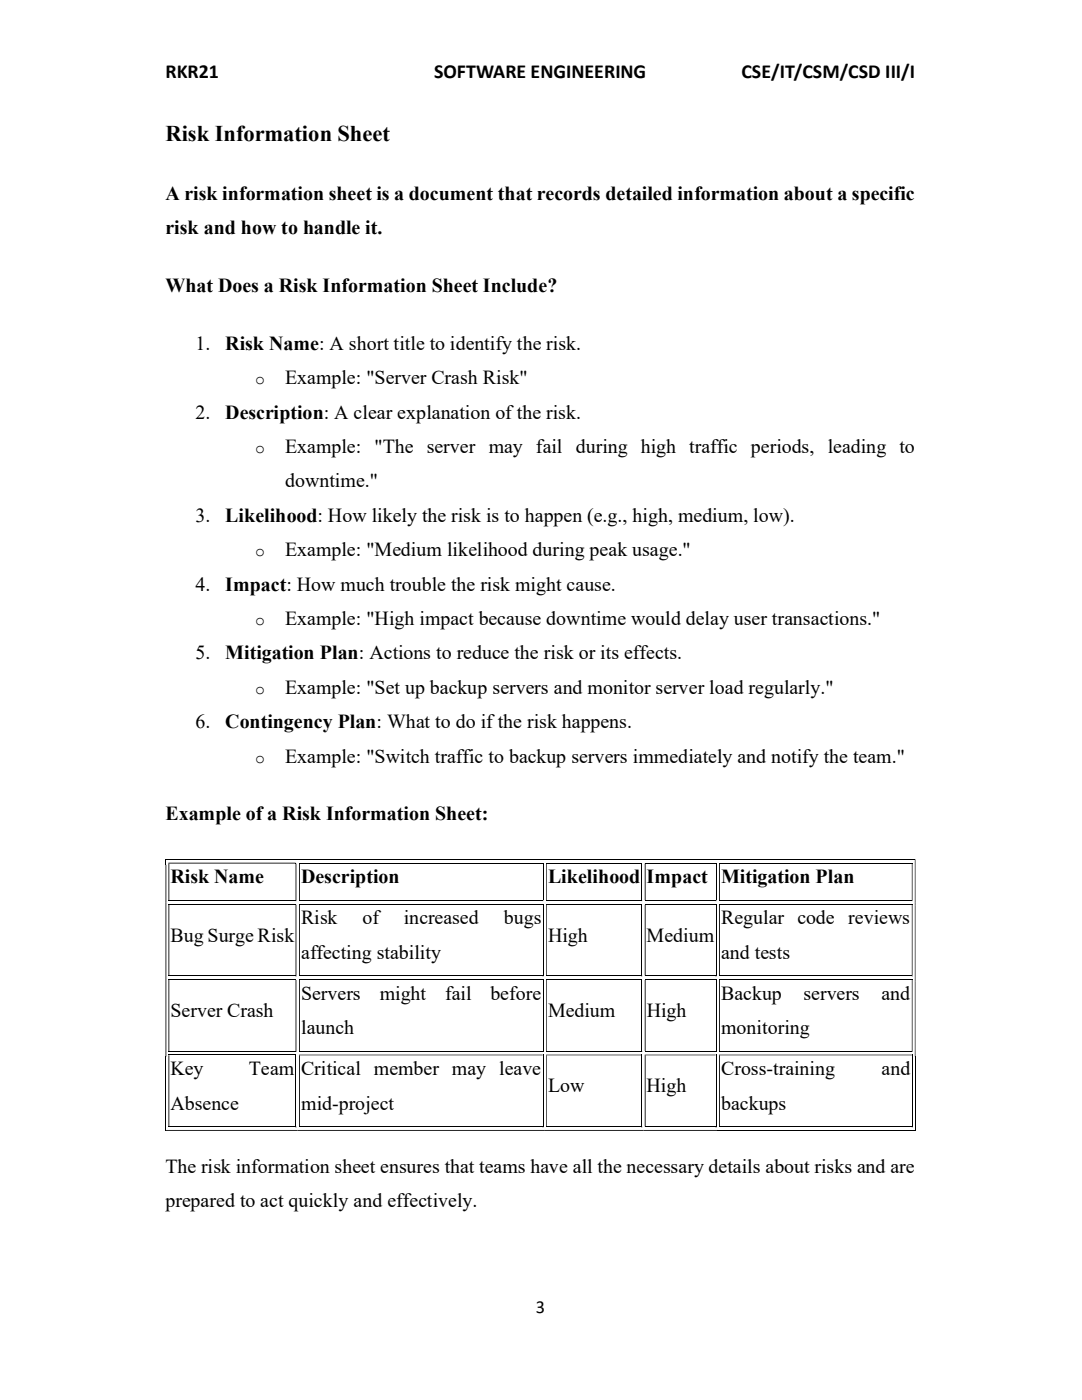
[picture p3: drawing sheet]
<svg xmlns="http://www.w3.org/2000/svg" width="216mm" height="279mm" viewBox="0 0 216 279" stroke-linecap="round" stroke-linejoin="round" font-family="sans-serif">
<defs><g id="words">
<text font-size="4.5" x="33" y="28.1">Risk Information Sheet</text>
<g font-size="4">
<text x="33" y="15.5">RKR21</text>
<text x="86.6" y="15.5">SOFTWARE ENGINEERING</text>
<text x="148" y="15.5">CSE/IT/CSM/CSD III/I</text>
<text x="33" y="40">A risk information sheet is a document that records detailed information about a specific</text>
<text x="33" y="46.8">risk and how to handle it.</text>
<text x="33" y="58.3">What Does a Risk Information Sheet Include?</text>
<text x="39" y="69.8">1.</text>
<text x="45" y="69.8">Risk Name: A short title to identify the risk.</text>
<text x="56.9" y="76.7">Example: &quot;Server Crash Risk&quot;</text>
<text x="39" y="83.5">2.</text>
<text x="45" y="83.5">Description: A clear explanation of the risk.</text>
<text x="56.9" y="90.4">Example: &quot;The server may fail during high traffic periods, leading to</text>
<text x="56.9" y="97.2">downtime.&quot;</text>
<text x="39" y="104.1">3.</text>
<text x="45" y="104.1">Likelihood: How likely the risk is to happen (e.g., high, medium, low).</text>
<text x="56.9" y="111">Example: &quot;Medium likelihood during peak usage.&quot;</text>
<text x="39" y="117.9">4.</text>
<text x="45" y="117.9">Impact: How much trouble the risk might cause.</text>
<text x="56.9" y="124.7">Example: &quot;High impact because downtime would delay user transactions.&quot;</text>
<text x="39" y="131.6">5.</text>
<text x="45" y="131.6">Mitigation Plan: Actions to reduce the risk or its effects.</text>
<text x="56.9" y="138.4">Example: &quot;Set up backup servers and monitor server load regularly.&quot;</text>
<text x="39" y="145.3">6.</text>
<text x="45" y="145.3">Contingency Plan: What to do if the risk happens.</text>
<text x="56.9" y="152.2">Example: &quot;Switch traffic to backup servers immediately and notify the team.&quot;</text>
<text x="33" y="163.7">Example of a Risk Information Sheet:</text>
<text x="34" y="176.3">Risk Name</text>
<text x="60.1" y="176.3">Description</text>
<text x="109.3" y="176.3">Likelihood</text>
<text x="129" y="176.3">Impact</text>
<text x="143.9" y="176.3">Mitigation Plan</text>
<text x="60.1" y="184.5">Risk</text>
<text x="72.3" y="184.5">of</text>
<text x="80.6" y="184.5">increased</text>
<text x="100.5" y="184.5">bugs</text>
<text x="143.9" y="184.5">Regular code reviews</text>
<text x="34" y="187.9">Bug Surge Risk</text>
<text x="60.1" y="191.3">affecting stability</text>
<text x="109.3" y="187.9">High</text>
<text x="129" y="187.9">Medium</text>
<text x="143.9" y="191.3">and tests</text>
<text x="34" y="202.9">Server Crash</text>
<text x="60.1" y="199.5">Servers</text>
<text x="75.8" y="199.5">might</text>
<text x="88.8" y="199.5">fail</text>
<text x="97.9" y="199.5">before</text>
<text x="109.3" y="202.9">Medium</text>
<text x="129" y="202.9">High</text>
<text x="143.9" y="199.5">Backup</text>
<text x="160.3" y="199.5">servers</text>
<text x="175.9" y="199.5">and</text>
<text x="60.1" y="206.4">launch</text>
<text x="143.9" y="206.4">monitoring</text>
<text x="34" y="214.6">Key</text>
<text x="49.6" y="214.6">Team</text>
<text x="60.1" y="214.6">Critical member may leave</text>
<text x="143.9" y="214.6">Cross-training</text>
<text x="175.9" y="214.6">and</text>
<text x="34" y="221.4">Absence</text>
<text x="60.1" y="221.4">mid-project</text>
<text x="109.3" y="218">Low</text>
<text x="129" y="218">High</text>
<text x="143.9" y="221.4">backups</text>
<text x="33" y="234">The risk information sheet ensures that teams have all the necessary details about risks and are</text>
<text x="33" y="240.9">prepared to act quickly and effectively.</text>
</g>
<text font-size="3.7" x="106.9" y="262">3</text>
<g font-size="3.3">
<text x="50.9" y="76.7">o</text>
<text x="50.9" y="90.4">o</text>
<text x="50.9" y="111">o</text>
<text x="50.9" y="124.7">o</text>
<text x="50.9" y="138.4">o</text>
<text x="50.9" y="152.2">o</text>
</g>
</g></defs>
<g fill="#000">
<path d="M33 171.5h.2v1.1h-.2z" fill-rule="evenodd"/>
<path d="M59 179.7h.1v.1h-.1zM33.6 172.3h.2v7.4h-.2z" fill-rule="evenodd"/>
<path d="M59 172.3h.1v7.4h-.1zM33 172.6h.2v7.5h-.2z" fill-rule="evenodd"/>
<path d="M108.3 179.7h.1v.1h-.1zM59.7 172.3h.2v7.4h-.2z" fill-rule="evenodd"/>
<path d="M128 179.7h.1v.1h-.1zM109 172.3h.1v7.4h-.1z" fill-rule="evenodd"/>
<path d="M142.8 179.7h.2v.1h-.2zM128.7 172.3h.1v7.4h-.1z" fill-rule="evenodd"/>
<path d="M181.9 179.7h.2v.1h-.2zM143.5 172.3h.1v7.4h-.1z" fill-rule="evenodd"/>
<path d="M181.9 172.3h.2v7.4h-.2zM182.5 172.6h.2v7.5h-.2z" fill-rule="evenodd"/>
<path d="M182.5 171.5h.2v1.1h-.2zM33.6 172.2h25.4v.1h-25.4z" fill-rule="evenodd"/>
<path d="M33 180.1h.2v.7h-.2zM182.5 180.1h.2v.7h-.2z" fill-rule="evenodd"/>
<path d="M33 195.2h.2v.6h-.2zM182.5 195.2h.2v.6h-.2z" fill-rule="evenodd"/>
<path d="M59 194.7h.1v.2h-.1zM33.6 180.6h.2v14.1h-.2z" fill-rule="evenodd"/>
<path d="M59 180.6h.1v14.1h-.1zM33 180.8h.2v14.4h-.2z" fill-rule="evenodd"/>
<path d="M59 195.6h.1v14.2h-.1zM33 195.8h.2v14.4h-.2z" fill-rule="evenodd"/>
<path d="M108.3 194.7h.1v.2h-.1zM59.7 180.6h.2v14.1h-.2z" fill-rule="evenodd"/>
<path d="M128 194.7h.1v.2h-.1zM109 180.6h.1v14.1h-.1z" fill-rule="evenodd"/>
<path d="M142.8 194.7h.2v.2h-.2zM128.7 180.6h.1v14.1h-.1z" fill-rule="evenodd"/>
<path d="M181.9 194.7h.2v.2h-.2zM143.5 180.6h.1v14.1h-.1z" fill-rule="evenodd"/>
<path d="M181.9 180.6h.2v14.1h-.2zM182.5 180.8h.2v14.4h-.2z" fill-rule="evenodd"/>
<path d="M181.9 195.6h.2v14.2h-.2zM182.5 195.8h.2v14.4h-.2z" fill-rule="evenodd"/>
<path d="M33 210.2h.2v.7h-.2zM182.5 210.2h.2v.7h-.2z" fill-rule="evenodd"/>
<path d="M59 209.8h.1v.1h-.1zM33.6 195.6h.2v14.2h-.2z" fill-rule="evenodd"/>
<path d="M108.3 209.8h.1v.1h-.1zM59.7 195.6h.2v14.2h-.2z" fill-rule="evenodd"/>
<path d="M128 209.8h.1v.1h-.1zM109 195.6h.1v14.2h-.1z" fill-rule="evenodd"/>
<path d="M142.8 209.8h.2v.1h-.2zM128.7 195.6h.1v14.2h-.1z" fill-rule="evenodd"/>
<path d="M181.9 209.8h.2v.1h-.2zM143.5 195.6h.1v14.2h-.1z" fill-rule="evenodd"/>
<path d="M33 225.5h26.4v.2h-26.4zM59.7 210.5h48.6v.1h-48.6z" fill-rule="evenodd"/>
<path d="M59 224.8h.1v.2h-.1zM33.6 210.6h.2v14.2h-.2z" fill-rule="evenodd"/>
<path d="M59.4 225.5h49.3v.2h-49.3zM109 210.5h19v.1h-19z" fill-rule="evenodd"/>
<path d="M108.3 224.8h.1v.2h-.1zM59.7 210.6h.2v14.2h-.2z" fill-rule="evenodd"/>
<path d="M108.7 225.5h19.7v.2h-19.7zM128.7 210.5h14.1v.1h-14.1z" fill-rule="evenodd"/>
<path d="M128 224.8h.1v.2h-.1zM109 210.6h.1v14.2h-.1z" fill-rule="evenodd"/>
<path d="M128.4 225.5h14.8v.2h-14.8zM143.5 210.5h38.4v.1h-38.4z" fill-rule="evenodd"/>
<path d="M142.8 224.8h.2v.2h-.2zM128.7 210.6h.1v14.2h-.1z" fill-rule="evenodd"/>
<path d="M181.9 224.8h.2v.2h-.2zM143.5 210.6h.1v14.2h-.1z" fill-rule="evenodd"/>
</g>
<g fill="none" stroke="#000" stroke-width=".2">
<path d="M33.2 171.6h149.3M33.6 179.7h25.4M59.7 179.7h48.6M59.7 172.3h48.6M108.4 172.3v7.4M109 179.7h19M109 172.3h19M128.1 172.3v7.4M128.7 179.7h14.1M128.7 172.3h14.1M142.9 172.3v7.4M143.5 179.7h38.4"/>
<path d="M143.5 172.3h38.4M33.6 180.5h25.4M33.6 194.8h25.4M33.6 195.5h25.4M59.7 180.5h48.6M59.7 194.8h48.6M59.7 195.5h48.6M108.4 180.6v14.1M108.4 195.6v14.2M109 180.5h19M109 194.8h19M109 195.5h19"/>
<path d="M128.1 180.6v14.1M128.1 195.6v14.2M128.7 180.5h14.1M128.7 194.8h14.1M128.7 195.5h14.1M142.9 180.6v14.1M142.9 195.6v14.2M143.5 180.5h38.4M143.5 194.8h38.4M143.5 195.5h38.4M33.1 210.9v14.8M33.6 209.8h25.4"/>
<path d="M33.6 210.5h25.4M59.1 210.6v14.2M59.7 209.8h48.6M108.4 210.6v14.2M109 209.8h19M128.1 210.6v14.2M128.7 209.8h14.1M142.9 210.6v14.2M143.5 209.8h38.4M182 210.6v14.2M182.6 210.9v14.8M33.6 224.9h25.4"/>
<path d="M59.7 224.9h48.6M109 224.9h19M128.7 224.9h14.1M143.2 225.6h39.3M143.5 224.9h38.4"/>
</g>
<g fill="#000">
<path d="M59 172.2h.1v.1h-.1zM108.3 172.2h.1v.1h-.1zM128 172.2h.1v.1h-.1zM142.8 172.2h.2v.1h-.2zM181.9 172.2h.2v.1h-.2zM59 180.4h.1v.2h-.1zM59 195.4h.1v.2h-.1zM108.3 180.4h.1v.2h-.1zM108.3 195.4h.1v.2h-.1zM128 180.4h.1v.2h-.1zM128 195.4h.1v.2h-.1zM142.8 180.4h.2v.2h-.2z"/>
<path d="M142.8 195.4h.2v.2h-.2zM181.9 180.4h.2v.2h-.2zM181.9 195.4h.2v.2h-.2zM59 210.5h.1v.1h-.1zM108.3 210.5l.1 .1zM128 210.5h.1v.1h-.1zM142.8 210.5h.2v.1h-.2zM181.9 210.5l.2 .1zM182.5 225.5h.2v.2h-.2z"/>
</g>
<use href="#words"/>
</svg>
